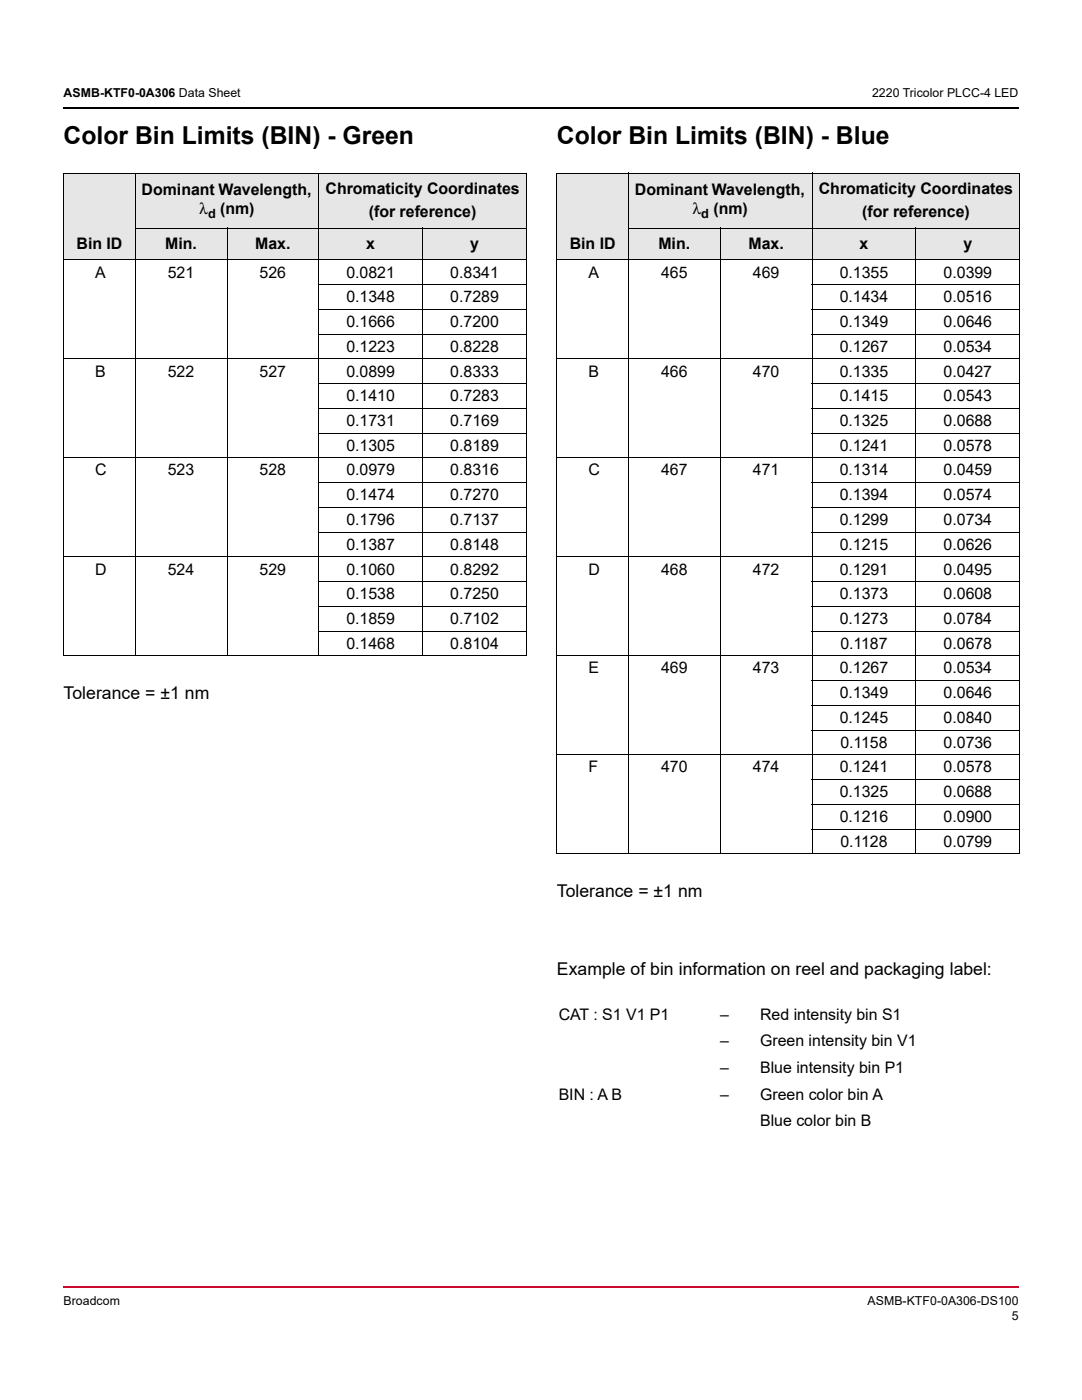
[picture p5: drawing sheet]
<svg xmlns="http://www.w3.org/2000/svg" width="216mm" height="279mm" viewBox="0 0 216 279" stroke-linecap="round" stroke-linejoin="round" font-family="sans-serif">
<defs><g id="words">
<g font-size="4.9">
<text x="12.7" y="28.7">Color Bin Limits (BIN) - Green</text>
<text x="111.1" y="28.7">Color Bin Limits (BIN) - Blue</text>
</g>
<g font-size="3.5">
<text x="12.7" y="139.6">Tolerance = ±1 nm</text>
<text x="111.1" y="179.1">Tolerance = ±1 nm</text>
<text x="111.1" y="194.6">Example of bin information on reel and packaging label:</text>
</g>
<g font-size="3.2">
<text x="28.3" y="38.9">Dominant Wavelength,</text>
<text x="65" y="38.8">Chromaticity Coordinates</text>
<text x="126.7" y="38.9">Dominant Wavelength,</text>
<text x="163.4" y="38.8">Chromaticity Coordinates</text>
<text x="39.8" y="42.8">λ</text>
<text x="43.9" y="42.8">(nm)</text>
<text x="73.6" y="43.4">(for reference)</text>
<text x="138.2" y="42.8">λ</text>
<text x="142.4" y="42.8">(nm)</text>
<text x="172" y="43.4">(for reference)</text>
<text x="15.3" y="49.7">Bin ID</text>
<text x="33" y="49.7">Min.</text>
<text x="50.9" y="49.7">Max.</text>
<text x="73.1" y="49.7">x</text>
<text x="93.8" y="49.7">y</text>
<text x="113.7" y="49.7">Bin ID</text>
<text x="131.4" y="49.7">Min.</text>
<text x="149.4" y="49.7">Max.</text>
<text x="171.5" y="49.7">x</text>
<text x="192.3" y="49.7">y</text>
<text x="19" y="55.4">A</text>
<text x="33.5" y="55.4">521</text>
<text x="51.8" y="55.4">526</text>
<text x="69.1" y="55.4">0.0821</text>
<text x="89.8" y="55.4">0.8341</text>
<text x="117.4" y="55.4">A</text>
<text x="131.9" y="55.4">465</text>
<text x="150.2" y="55.4">469</text>
<text x="167.6" y="55.4">0.1355</text>
<text x="188.3" y="55.4">0.0399</text>
<text x="69.1" y="60.3">0.1348</text>
<text x="69.1" y="65.3">0.1666</text>
<text x="89.8" y="60.3">0.7289</text>
<text x="89.8" y="65.3">0.7200</text>
<text x="167.6" y="60.3">0.1434</text>
<text x="167.6" y="65.3">0.1349</text>
<text x="188.3" y="60.3">0.0516</text>
<text x="188.3" y="65.3">0.0646</text>
<text x="69.1" y="70.2">0.1223</text>
<text x="89.8" y="70.2">0.8228</text>
<text x="167.6" y="70.2">0.1267</text>
<text x="188.3" y="70.2">0.0534</text>
<text x="19" y="75.1">B</text>
<text x="33.5" y="75.1">522</text>
<text x="51.8" y="75.1">527</text>
<text x="69.1" y="75.1">0.0899</text>
<text x="89.8" y="75.1">0.8333</text>
<text x="117.4" y="75.1">B</text>
<text x="131.9" y="75.1">466</text>
<text x="150.2" y="75.1">470</text>
<text x="167.6" y="75.1">0.1335</text>
<text x="188.3" y="75.1">0.0427</text>
<text x="69.1" y="80.1">0.1410</text>
<text x="89.8" y="80.1">0.7283</text>
<text x="167.6" y="80.1">0.1415</text>
<text x="188.3" y="80.1">0.0543</text>
<text x="69.1" y="85">0.1731</text>
<text x="69.1" y="90">0.1305</text>
<text x="89.8" y="85">0.7169</text>
<text x="89.8" y="90">0.8189</text>
<text x="167.6" y="85">0.1325</text>
<text x="167.6" y="90">0.1241</text>
<text x="188.3" y="85">0.0688</text>
<text x="188.3" y="90">0.0578</text>
<text x="19" y="94.9">C</text>
<text x="33.5" y="94.9">523</text>
<text x="51.8" y="94.9">528</text>
<text x="69.1" y="94.9">0.0979</text>
<text x="89.8" y="94.9">0.8316</text>
<text x="117.4" y="94.9">C</text>
<text x="131.9" y="94.9">467</text>
<text x="150.2" y="94.9">471</text>
<text x="167.6" y="94.9">0.1314</text>
<text x="188.3" y="94.9">0.0459</text>
<text x="69.1" y="99.8">0.1474</text>
<text x="89.8" y="99.8">0.7270</text>
<text x="167.6" y="99.8">0.1394</text>
<text x="188.3" y="99.8">0.0574</text>
<text x="69.1" y="104.8">0.1796</text>
<text x="89.8" y="104.8">0.7137</text>
<text x="167.6" y="104.8">0.1299</text>
<text x="188.3" y="104.8">0.0734</text>
<text x="69.1" y="109.7">0.1387</text>
<text x="89.8" y="109.7">0.8148</text>
<text x="167.6" y="109.7">0.1215</text>
<text x="188.3" y="109.7">0.0626</text>
<text x="19" y="114.7">D</text>
<text x="33.5" y="114.7">524</text>
<text x="51.8" y="114.7">529</text>
<text x="69.1" y="114.7">0.1060</text>
<text x="69.1" y="119.6">0.1538</text>
<text x="89.8" y="114.7">0.8292</text>
<text x="89.8" y="119.6">0.7250</text>
<text x="117.4" y="114.7">D</text>
<text x="131.9" y="114.7">468</text>
<text x="150.2" y="114.7">472</text>
<text x="167.6" y="114.7">0.1291</text>
<text x="167.6" y="119.6">0.1373</text>
<text x="188.3" y="114.7">0.0495</text>
<text x="188.3" y="119.6">0.0608</text>
<text x="69.1" y="124.5">0.1859</text>
<text x="89.8" y="124.5">0.7102</text>
<text x="167.6" y="124.5">0.1273</text>
<text x="188.3" y="124.5">0.0784</text>
<text x="69.1" y="129.5">0.1468</text>
<text x="89.8" y="129.5">0.8104</text>
<text x="167.7" y="129.5">0.1187</text>
<text x="188.3" y="129.5">0.0678</text>
<text x="117.4" y="134.4">E</text>
<text x="131.9" y="134.4">469</text>
<text x="150.2" y="134.4">473</text>
<text x="167.6" y="134.4">0.1267</text>
<text x="188.3" y="134.4">0.0534</text>
<text x="167.6" y="139.3">0.1349</text>
<text x="188.3" y="139.3">0.0646</text>
<text x="167.6" y="144.3">0.1245</text>
<text x="167.7" y="149.2">0.1158</text>
<text x="188.3" y="144.3">0.0840</text>
<text x="188.3" y="149.2">0.0736</text>
<text x="117.4" y="154.2">F</text>
<text x="131.9" y="154.2">470</text>
<text x="150.2" y="154.2">474</text>
<text x="167.6" y="154.2">0.1241</text>
<text x="188.3" y="154.2">0.0578</text>
<text x="167.6" y="159.1">0.1325</text>
<text x="188.3" y="159.1">0.0688</text>
<text x="167.6" y="164">0.1216</text>
<text x="188.3" y="164">0.0900</text>
<text x="167.7" y="169">0.1128</text>
<text x="188.3" y="169">0.0799</text>
<text x="111.5" y="203.6">CAT : S1 V1 P1</text>
<text x="143.7" y="203.6">–</text>
<text x="151.7" y="203.6">Red intensity bin S1</text>
<text x="143.7" y="208.8">–</text>
<text x="151.7" y="208.8">Green intensity bin V1</text>
<text x="143.7" y="214.1">–</text>
<text x="151.7" y="214.1">Blue intensity bin P1</text>
<text x="111.5" y="219.4">BIN : A B</text>
<text x="143.7" y="219.4">–</text>
<text x="151.7" y="219.4">Green color bin A</text>
<text x="151.7" y="224.7">Blue color bin B</text>
</g>
<g font-size="2.5">
<text x="12.7" y="19.4">ASMB-KTF0-0A306 Data Sheet</text>
<text x="174" y="19.4">2220 Tricolor PLCC-4 LED</text>
<text x="41.5" y="43.6">d</text>
<text x="139.9" y="43.6">d</text>
<text x="12.7" y="260.3">Broadcom</text>
<text x="173.1" y="260.3">ASMB-KTF0-0A306-DS100</text>
<text x="201.9" y="263.5">5</text>
</g>
</g></defs>
<path d="M12.5 21.4h.2v.4h-.2z" fill="#000"/>
<path d="M12.7 21.6h190.7" fill="none" stroke="#000" stroke-width=".36"/>
<path d="M12.5 256.7h.2v.3h-.2z" fill="#cc092f"/>
<path d="M12.7 256.9h190.7" fill="none" stroke="#cc092f" stroke-width=".36"/>
<g fill="#e6e6e6">
<path d="M12.7 34.6h14.3v17.3h-14.3z"/>
<path d="M27 34.6h36.6v10.9h-36.6z"/>
<path d="M63.6 34.6h41.5v10.9h-41.5z"/>
<path d="M27 45.5h18.3v6.4h-18.3z"/>
<path d="M45.3 45.5h18.3v6.4h-18.3z"/>
<path d="M63.6 45.5h20.7v6.4h-20.7z"/>
<path d="M84.3 45.5h20.8v6.4h-20.8z"/>
</g>
<g fill="none" stroke="#000" stroke-width=".2">
<path d="M12.7 34.6h92.4M12.7 34.6v96.2M27 34.5v96.4M63.6 34.5v96.4M105.1 34.6v96.2M12.7 51.9h92.4M26.9 45.5h78.2M45.3 45.5v85.4M63.6 56.8h41.5M84.3 45.5v85.4M12.7 71.6h92.4M63.6 61.7h41.5"/>
<path d="M63.6 66.7h41.5M63.6 76.6h41.5M12.7 91.4h92.4M63.6 81.5h41.5M63.6 86.4h41.5M63.6 96.3h41.5M12.7 111.1h92.4M63.6 101.2h41.5M63.6 106.2h41.5M63.6 116.1h41.5M12.7 130.9h92.4M63.6 121h41.5"/>
<path d="M63.6 125.9h41.5"/>
</g>
<g fill="#e6e6e6">
<path d="M111.1 34.6h14.3v17.3h-14.3z"/>
<path d="M125.4 34.6h36.6v10.9h-36.6z"/>
<path d="M162 34.6h41.5v10.9h-41.5z"/>
<path d="M125.4 45.5h18.3v6.4h-18.3z"/>
<path d="M143.7 45.5h18.3v6.4h-18.3z"/>
<path d="M162 45.5h20.8v6.4h-20.8z"/>
<path d="M182.8 45.5h20.7v6.4h-20.7z"/>
</g>
<g fill="none" stroke="#000" stroke-width=".2">
<path d="M111.1 34.6h92.4M111.1 34.6v135.7M125.4 34.5v135.9M162 34.5v135.9M203.5 34.6v135.7M111.1 51.9h92.4M125.3 45.5h78.2M143.7 45.5v124.9M162 56.8h41.5M182.8 45.5v124.9M111.1 71.6h92.4M162 61.7h41.5"/>
<path d="M162 66.7h41.5M162 76.6h41.5M111.1 91.4h92.4M162 81.5h41.5M162 86.4h41.5M162 96.3h41.5M111.1 111.1h92.4M162 101.2h41.5M162 106.2h41.5M162 116.1h41.5M111.1 130.9h92.4M162 121h41.5"/>
<path d="M162 125.9h41.5M162 135.8h41.5M111.1 150.6h92.4M162 140.8h41.5M162 145.7h41.5M162 155.6h41.5M111.1 170.4h92.4M162 160.5h41.5M162 165.5h41.5"/>
</g>
<use href="#words"/>
</svg>
